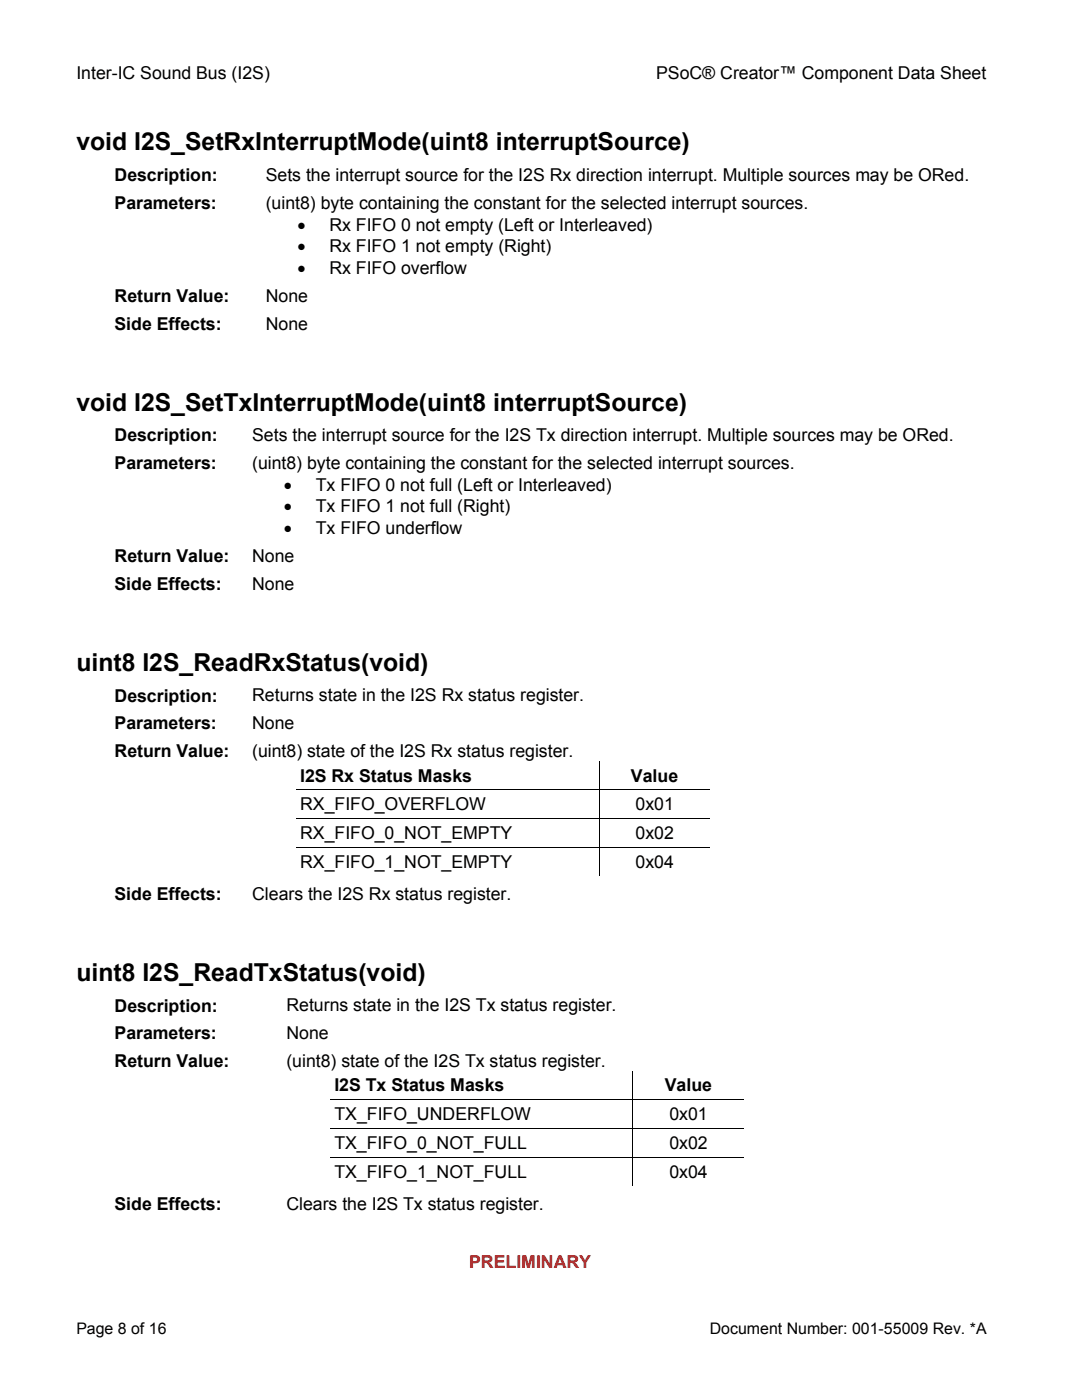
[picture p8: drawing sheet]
<svg xmlns="http://www.w3.org/2000/svg" width="216mm" height="279mm" viewBox="0 0 216 279" stroke-linecap="round" stroke-linejoin="round" font-family="sans-serif">
<defs><g id="words">
<g font-size="4.9">
<text x="15.2" y="30">void I2S_SetRxInterruptMode(uint8 interruptSource)</text>
<text x="15.2" y="81.9">void I2S_SetTxInterruptMode(uint8 interruptSource)</text>
<text x="15.2" y="133.8">uint8 I2S_ReadRxStatus(void)</text>
<text x="15.2" y="195.7">uint8 I2S_ReadTxStatus(void)</text>
</g>
<g font-size="3.5">
<text x="15.2" y="15.7">Inter-IC Sound Bus (I2S)</text>
<text x="130.9" y="15.7">PSoC® Creator™ Component Data Sheet</text>
<text x="22.9" y="36.2">Description:</text>
<text x="22.9" y="41.8">Parameters:</text>
<text x="53" y="36.2">Sets the interrupt source for the I2S Rx direction interrupt. Multiple sources may be ORed.</text>
<text x="53" y="41.7">(uint8) byte containing the constant for the selected interrupt sources.</text>
<text x="59.4" y="46">•</text>
<text x="65.7" y="46">Rx FIFO 0 not empty (Left or Interleaved)</text>
<text x="59.4" y="50.3">•</text>
<text x="65.7" y="50.3">Rx FIFO 1 not empty (Right)</text>
<text x="59.4" y="54.6">•</text>
<text x="65.7" y="54.6">Rx FIFO overflow</text>
<text x="22.9" y="60.2">Return Value:</text>
<text x="22.9" y="65.8">Side Effects:</text>
<text x="53" y="60.2">None</text>
<text x="53" y="65.8">None</text>
<text x="22.9" y="88.1">Description:</text>
<text x="50.3" y="88.1">Sets the interrupt source for the I2S Tx direction interrupt. Multiple sources may be ORed.</text>
<text x="22.9" y="93.7">Parameters:</text>
<text x="50.3" y="93.6">(uint8) byte containing the constant for the selected interrupt sources.</text>
<text x="56.7" y="97.9">•</text>
<text x="63" y="97.9">Tx FIFO 0 not full (Left or Interleaved)</text>
<text x="56.7" y="102.2">•</text>
<text x="56.7" y="106.5">•</text>
<text x="63" y="102.2">Tx FIFO 1 not full (Right)</text>
<text x="63" y="106.5">Tx FIFO underflow</text>
<text x="22.9" y="112.1">Return Value:</text>
<text x="50.3" y="112.1">None</text>
<text x="22.9" y="117.7">Side Effects:</text>
<text x="50.3" y="117.7">None</text>
<text x="22.9" y="140">Description:</text>
<text x="50.3" y="140">Returns state in the I2S Rx status register.</text>
<text x="22.9" y="145.6">Parameters:</text>
<text x="50.3" y="145.6">None</text>
<text x="22.9" y="151.2">Return Value:</text>
<text x="50.3" y="151.1">(uint8) state of the I2S Rx status register.</text>
<text x="59.9" y="156">I2S Rx Status Masks</text>
<text x="125.9" y="156">Value</text>
<text x="59.9" y="161.7">RX_FIFO_OVERFLOW</text>
<text x="126.8" y="161.7">0x01</text>
<text x="59.9" y="167.4">RX_FIFO_0_NOT_EMPTY</text>
<text x="126.8" y="167.4">0x02</text>
<text x="59.9" y="173.2">RX_FIFO_1_NOT_EMPTY</text>
<text x="126.8" y="173.2">0x04</text>
<text x="22.9" y="179.6">Side Effects:</text>
<text x="50.3" y="179.5">Clears the I2S Rx status register.</text>
<text x="22.9" y="201.9">Description:</text>
<text x="57.2" y="201.8">Returns state in the I2S Tx status register.</text>
<text x="22.9" y="207.4">Parameters:</text>
<text x="57.2" y="207.4">None</text>
<text x="22.9" y="213">Return Value:</text>
<text x="57.2" y="213">(uint8) state of the I2S Tx status register.</text>
<text x="66.7" y="217.8">I2S Tx Status Masks</text>
<text x="132.7" y="217.8">Value</text>
<text x="66.7" y="223.6">TX_FIFO_UNDERFLOW</text>
<text x="133.6" y="223.6">0x01</text>
<text x="66.7" y="229.3">TX_FIFO_0_NOT_FULL</text>
<text x="133.6" y="229.3">0x02</text>
<text x="66.7" y="235.1">TX_FIFO_1_NOT_FULL</text>
<text x="133.6" y="235.1">0x04</text>
<text x="22.9" y="241.4">Side Effects:</text>
<text x="57.1" y="241.4">Clears the I2S Tx status register.</text>
</g>
<text font-size="3.5" fill="#f00" x="93.6" y="253.2">PRELIMINARY</text>
<g font-size="3.2">
<text x="15.2" y="266.2">Page 8 of 16</text>
<text x="141.6" y="266.2">Document Number: 001-55009 Rev. *A</text>
</g>
</g></defs>
<g fill="none" stroke="#000" stroke-width=".2">
<path d="M59.1 157.6h60.3M119.5 151.9v5.6M119.5 158.4v4.9M119.6 157.6h22M59.1 163.3h60.3M59.1 169.1h60.3M119.5 164.2v4.8M119.5 169.9v4.9M119.6 163.3h22M119.6 169.1h22M66 219.5h60.2M126.3 213.8v5.6"/>
<path d="M126.4 219.5h22M66 225.2h60.2M66 230.9h60.2M126.3 220.3v4.8M126.3 226v4.9M126.3 231.8v4.8M126.4 225.2h22M126.4 230.9h22"/>
</g>
<path d="M119.4 157.5h.2v.9h-.2zM119.4 163.3h.2v.9h-.2zM119.4 169h.2v.9h-.2zM126.2 219.4h.2v.9h-.2zM126.2 225.1h.2v.9h-.2zM126.2 230.9h.2v.9h-.2z" fill="#000"/>
<use href="#words"/>
</svg>
